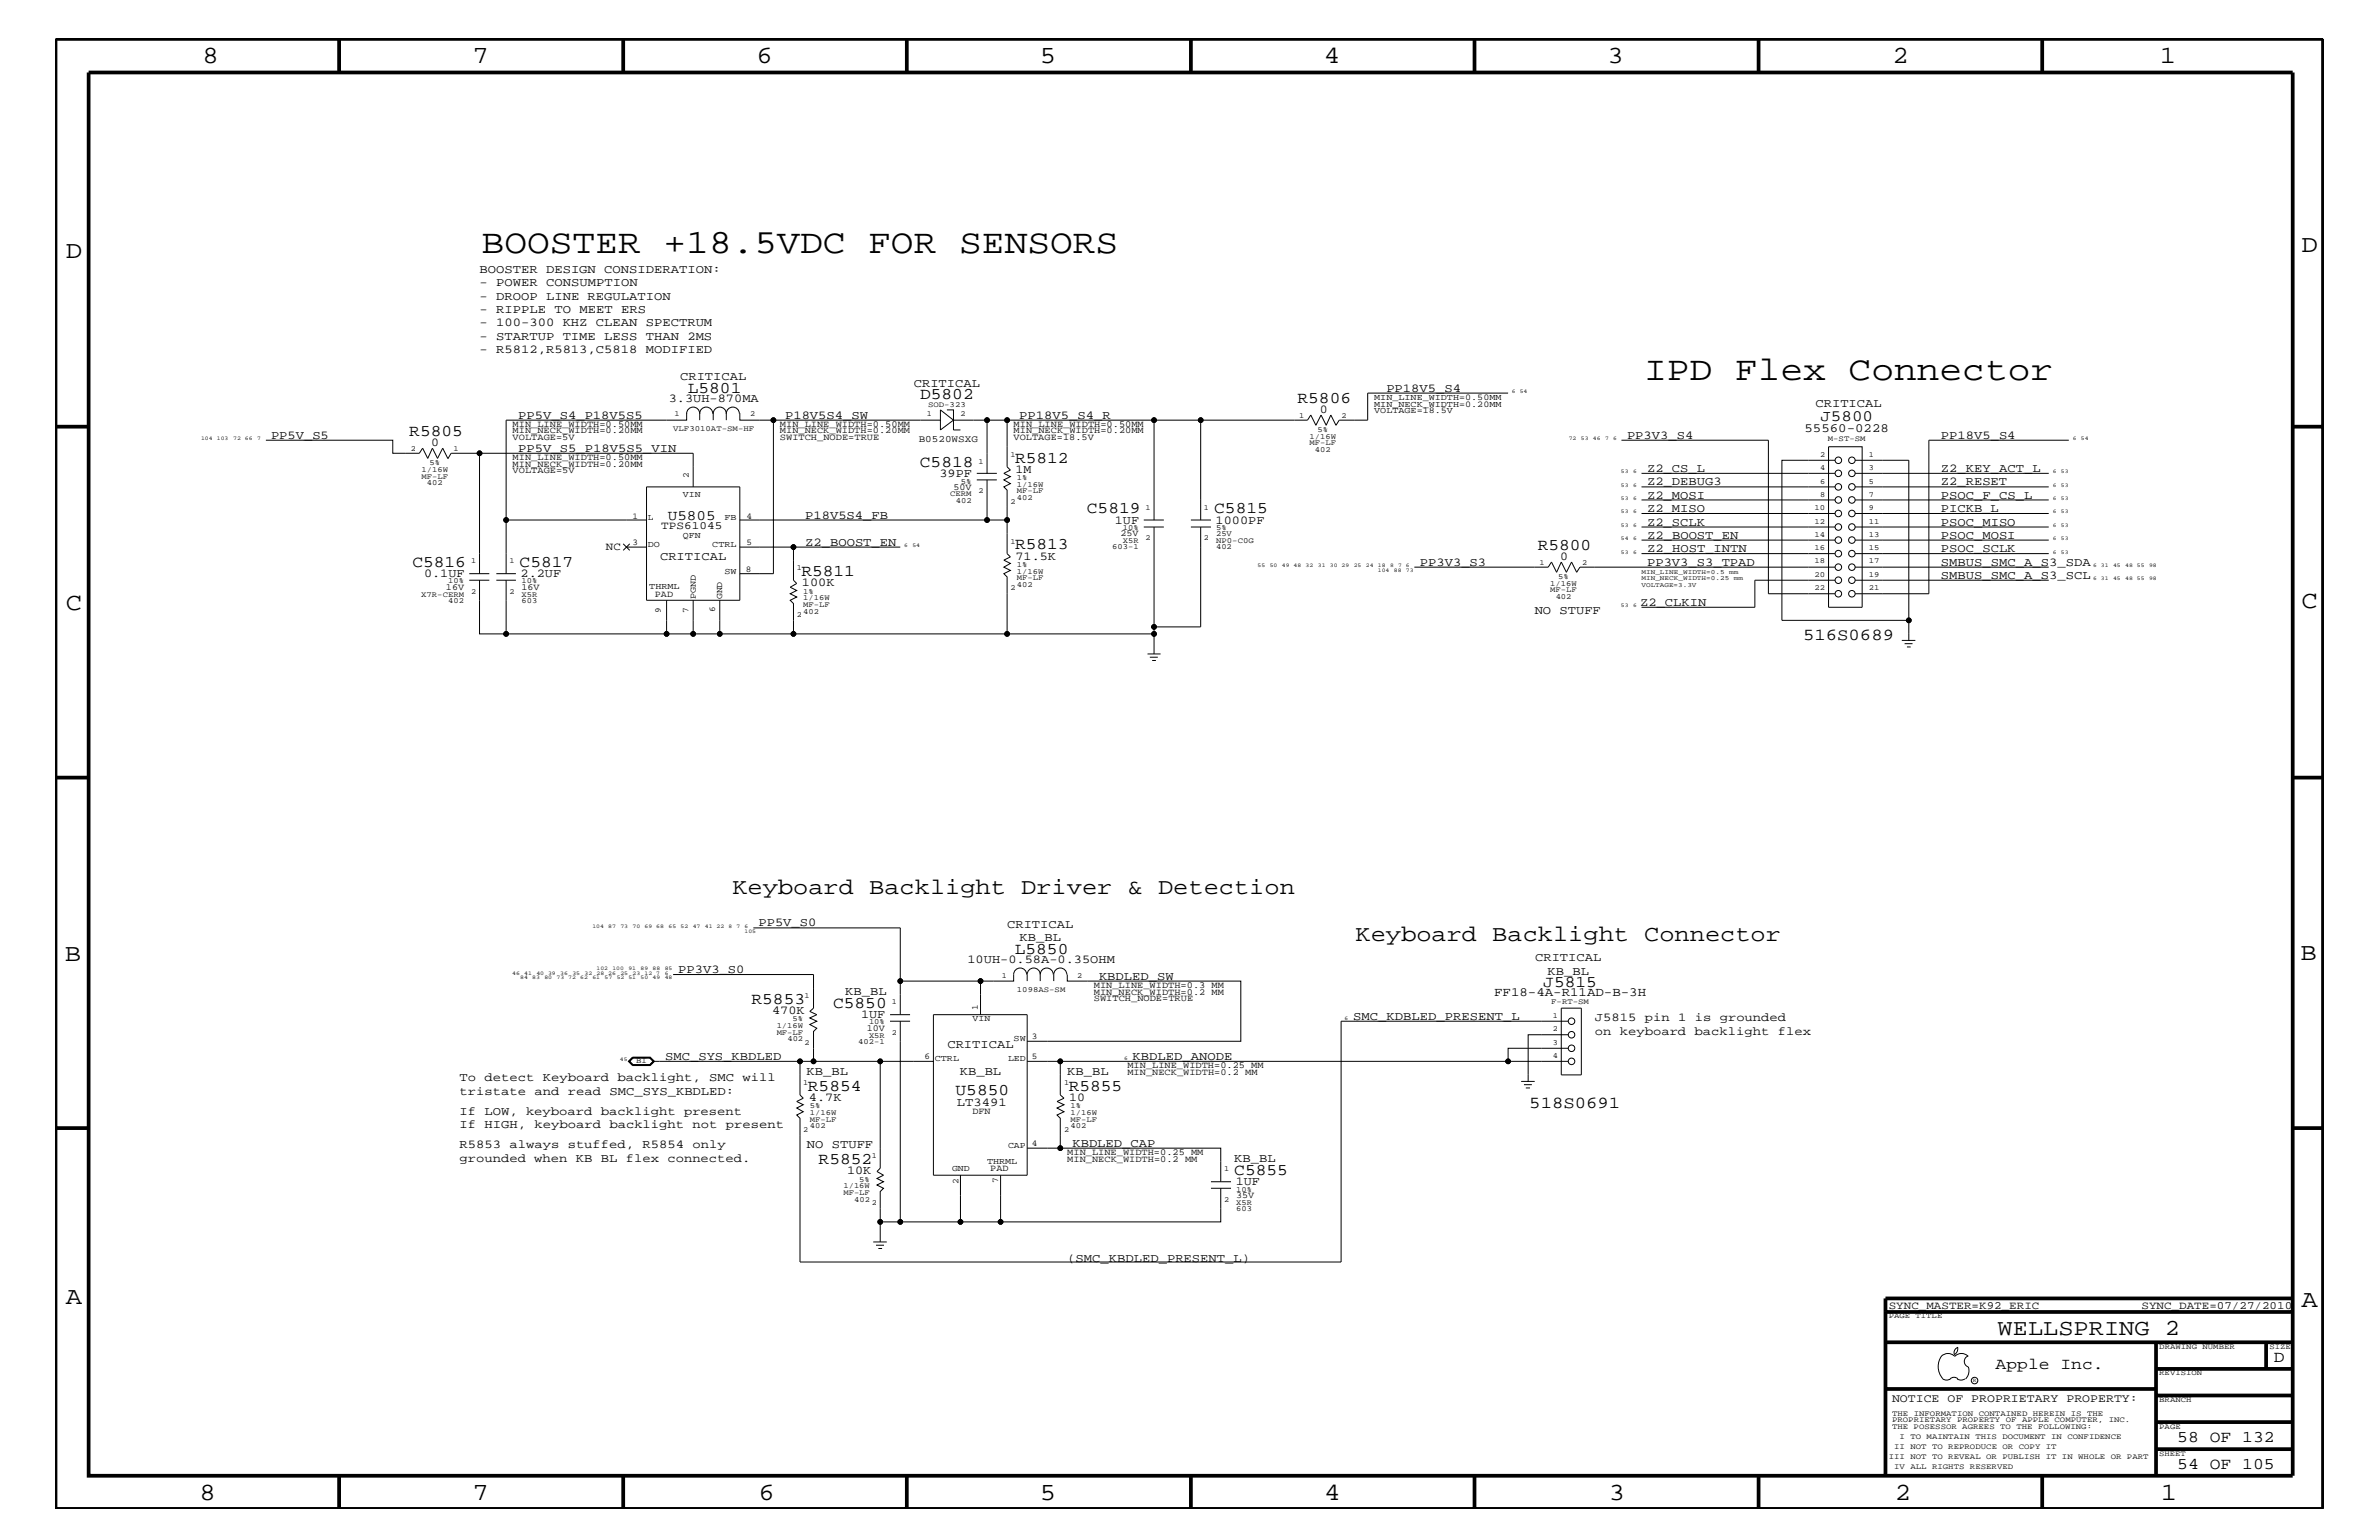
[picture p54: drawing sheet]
<svg xmlns="http://www.w3.org/2000/svg" width="432mm" height="279mm" viewBox="0 0 432 279" stroke-linecap="round" stroke-linejoin="round" font-family="sans-serif">
<defs><g id="words">
<g font-size="6.2">
<text x="87.4" y="45.9">BOOSTER +18.5VDC FOR SENSORS</text>
<text x="298.4" y="68.9">IPD Flex Connector</text>
</g>
<g font-size="4.5">
<text x="36.7" y="11.5">8</text>
<text x="85.8" y="11.5">7</text>
<text x="137.3" y="11.5">6</text>
<text x="188.7" y="11.5">5</text>
<text x="240.3" y="11.5">4</text>
<text x="291.8" y="11.5">3</text>
<text x="343.5" y="11.5">2</text>
<text x="392" y="11.5">1</text>
<text x="11.9" y="46.8">D</text>
<text x="417.7" y="45.7">D</text>
<text x="11.9" y="110.6">C</text>
<text x="417.7" y="110.3">C</text>
<text x="11.8" y="174.3">B</text>
<text x="417.6" y="174.2">B</text>
<text x="11.9" y="236.7">A</text>
<text x="417.7" y="237.1">A</text>
<text x="36.2" y="272.1">8</text>
<text x="85.8" y="272.1">7</text>
<text x="137.7" y="272.1">6</text>
<text x="188.7" y="272.1">5</text>
<text x="240.4" y="272.1">4</text>
<text x="292" y="272.1">3</text>
<text x="343.9" y="272.1">2</text>
<text x="392.2" y="272.1">1</text>
</g>
<g font-size="4.1">
<text x="132.9" y="162.2">Keyboard Backlight Driver &amp; Detection</text>
<text x="246" y="170.7">Keyboard Backlight Connector</text>
<text x="362.6" y="242.3">WELLSPRING 2</text>
</g>
<g font-size="3">
<text x="124.8" y="71.2">L5801</text>
<text x="167" y="72.4">D5802</text>
<text x="235.5" y="73.2">R5806</text>
<text x="74.3" y="79.2">R5805</text>
<text x="184.2" y="83.9">R5812</text>
<text x="167" y="84.7">C5818</text>
<text x="197.3" y="93.2">C5819</text>
<text x="220.4" y="93.2">C5815</text>
<text x="184.2" y="99.7">R5813</text>
<text x="279.1" y="99.9">R5800</text>
<text x="74.8" y="102.9">C5816</text>
<text x="94.3" y="102.9">C5817</text>
<text x="145.5" y="104.6">R5811</text>
<text x="327.3" y="116.2">516S0689</text>
<text x="184.2" y="173.1">L5850</text>
<text x="280.1" y="179">J5815</text>
<text x="136.4" y="182.1">R5853</text>
<text x="151.2" y="182.9">C5850</text>
<text x="146.6" y="197.9">R5854</text>
<text x="194" y="197.9">R5855</text>
<text x="173.4" y="198.7">U5850</text>
<text x="277.6" y="201">518S0691</text>
<text x="148.6" y="211.3">R5852</text>
<text x="224" y="213.2">C5855</text>
<text x="362.2" y="248.4">Apple Inc.</text>
<text x="412.7" y="247.1">D</text>
<text x="395.2" y="261.6">58 OF 132</text>
<text x="395.2" y="266.6">54 OF 105</text>
</g>
<text font-size="2.9" x="330.4" y="76.4">J5800</text>
<text font-size="2.6" x="121.2" y="94.3">U5805</text>
<g font-size="2.3">
<text x="327.5" y="78.3">55560-0228</text>
<text x="271.2" y="180.8">FF18-4A-R11AD-B-3H</text>
</g>
<g font-size="2.2">
<text x="87" y="49.6">BOOSTER DESIGN CONSIDERATION:</text>
<text x="87" y="51.9">- POWER CONSUMPTION</text>
<text x="87" y="56.8">- RIPPLE TO MEET ERS</text>
<text x="87" y="59.2">- 100-300 KHZ CLEAN SPECTRUM</text>
<text x="87" y="54.4">- DROOP LINE REGULATION</text>
<text x="87" y="61.7">- STARTUP TIME LESS THAN 2MS</text>
<text x="87" y="64">- R5812,R5813,C5818 MODIFIED</text>
<text x="123.4" y="68.9">CRITICAL</text>
<text x="165.9" y="70.1">CRITICAL</text>
<text x="251.6" y="71.1">PP18V5_S4</text>
<text x="94.1" y="76">PP5V_S4_P18V5S5</text>
<text x="121.4" y="72.9">3.3UH-870MA</text>
<text x="142.5" y="76">P18V5S4_SW</text>
<text x="185" y="76">PP18V5_S4_R</text>
<text x="239.6" y="74.9">0</text>
<text x="329.5" y="73.8">CRITICAL</text>
<text x="49.2" y="79.6">PP5V_S5</text>
<text x="78.3" y="80.9">0</text>
<text x="94.1" y="82">PP5V_S5_P18V5S5_VIN</text>
<text x="295.3" y="79.6">PP3V3_S4</text>
<text x="352.3" y="79.6">PP18V5_S4</text>
<text x="170.5" y="86.5">39PF</text>
<text x="184.3" y="85.8">1M</text>
<text x="299" y="88.1">Z2_DEBUG3</text>
<text x="299" y="85.6">Z2_CS_L</text>
<text x="352.3" y="85.6">Z2_KEY_ACT_L</text>
<text x="352.3" y="88.1">Z2_RESET</text>
<text x="146.1" y="94.2">P18V5S4_FB</text>
<text x="202.4" y="95">1UF</text>
<text x="220.6" y="95">1000PF</text>
<text x="299" y="90.5">Z2_MOSI</text>
<text x="299" y="95.4">Z2_SCLK</text>
<text x="299" y="92.9">Z2_MISO</text>
<text x="352.3" y="90.5">PSOC_F_CS_L</text>
<text x="352.3" y="95.4">PSOC_MISO</text>
<text x="352.3" y="92.9">PICKB_L</text>
<text x="119.8" y="101.6">CRITICAL</text>
<text x="146.1" y="99">Z2_BOOST_EN</text>
<text x="184.3" y="101.5">71.5K</text>
<text x="283.2" y="101.5">0</text>
<text x="299" y="100.2">Z2_HOST_INTN</text>
<text x="299" y="97.7">Z2_BOOST_EN</text>
<text x="352.3" y="100.2">PSOC_SCLK</text>
<text x="352.3" y="97.7">PSOC_MOSI</text>
<text x="77" y="104.7">0.1UF</text>
<text x="94.5" y="104.7">2.2UF</text>
<text x="145.5" y="106.4">100K</text>
<text x="257.7" y="102.6">PP3V3_S3</text>
<text x="299" y="102.6">PP3V3_S3_TPAD</text>
<text x="352.3" y="105">SMBUS_SMC_A_S3_SCL</text>
<text x="352.3" y="102.6">SMBUS_SMC_A_S3_SDA</text>
<text x="278.6" y="111.4">NO STUFF</text>
<text x="297.7" y="109.9">Z2_CLKIN</text>
<text x="137.7" y="168.1">PP5V_S0</text>
<text x="182.8" y="168.3">CRITICAL</text>
<text x="185" y="170.7">KB_BL</text>
<text x="123.1" y="176.6">PP3V3_S0</text>
<text x="175.6" y="174.8">10UH-0.58A-0.35OHM</text>
<text x="199.5" y="177.7">KBDLED_SW</text>
<text x="278.6" y="174.4">CRITICAL</text>
<text x="280.9" y="176.8">KB_BL</text>
<text x="140.1" y="184">470K</text>
<text x="153.4" y="180.5">KB_BL</text>
<text x="156.3" y="184.7">1UF</text>
<text x="245.6" y="185">SMC_KDBLED_PRESENT_L</text>
<text x="289.5" y="185.3">J5815 pin 1 is grounded</text>
<text x="172" y="190.2">CRITICAL</text>
<text x="289.5" y="187.7">on keyboard backlight flex</text>
<text x="83.4" y="196.2">To detect Keyboard backlight, SMC will</text>
<text x="120.7" y="192.3">SMC_SYS_KBDLED</text>
<text x="146.4" y="195">KB_BL</text>
<text x="174.2" y="195">KB_BL</text>
<text x="193.7" y="195">KB_BL</text>
<text x="205.6" y="192.3">KBDLED_ANODE</text>
<text x="83.4" y="198.7">tristate and read SMC_SYS_KBDLED:</text>
<text x="83.4" y="202.3">If LOW, keyboard backlight present</text>
<text x="146.8" y="199.8">4.7K</text>
<text x="173.7" y="200.6">LT3491</text>
<text x="194.1" y="199.8">10</text>
<text x="83.4" y="208.3">R5853 always stuffed, R5854 only</text>
<text x="83.4" y="204.7">If HIGH, keyboard backlight not present</text>
<text x="146.5" y="208.3">NO STUFF</text>
<text x="194.6" y="208.1">KBDLED_CAP</text>
<text x="83.4" y="210.8">grounded when KB BL flex connected.</text>
<text x="153.8" y="213">10K</text>
<text x="224" y="210.8">KB_BL</text>
<text x="224.3" y="215">1UF</text>
<text x="193.7" y="229">(SMC_KBDLED_PRESENT_L)</text>
</g>
<text font-size="2.1" x="343.4" y="254.4">NOTICE OF PROPRIETARY PROPERTY:</text>
<g font-size="2">
<text x="110" y="99.9">NC</text>
<text x="120" y="96">TPS61045</text>
<text x="342.8" y="237.4">SYNC_MASTER=K92_ERIC</text>
<text x="388.7" y="237.4">SYNC_DATE=07/27/2010</text>
</g>
<text font-size="1.8" x="166.8" y="80.2">B0520WSXG</text>
<g font-size="1.7">
<text x="93" y="77.4">MIN_LINE_WIDTH=0.50MM</text>
<text x="141.6" y="77.4">MIN_LINE_WIDTH=0.50MM</text>
<text x="184" y="77.4">MIN_LINE_WIDTH=0.50MM</text>
<text x="93" y="83.5">MIN_LINE_WIDTH=0.50MM</text>
<text x="93" y="79.9">VOLTAGE=5V</text>
<text x="93" y="78.6">MIN_NECK_WIDTH=0.20MM</text>
<text x="141.6" y="79.9">SWITCH_NODE=TRUE</text>
<text x="141.6" y="78.6">MIN_NECK_WIDTH=0.20MM</text>
<text x="184" y="79.9">VOLTAGE=18.5V</text>
<text x="184" y="78.6">MIN_NECK_WIDTH=0.20MM</text>
<text x="93" y="85.9">VOLTAGE=5V</text>
<text x="93" y="84.7">MIN_NECK_WIDTH=0.20MM</text>
<text x="173.1" y="88.8">50V</text>
<text x="203.4" y="97.3">25V</text>
<text x="80.9" y="107">16V</text>
<text x="94.7" y="107">16V</text>
<text x="118.9" y="108.3">PAD</text>
<text x="198.5" y="179.3">MIN_LINE_WIDTH=0.3 MM</text>
<text x="198.5" y="180.5">MIN_NECK_WIDTH=0.2 MM</text>
<text x="198.5" y="181.6">SWITCH_NODE=TRUE</text>
<text x="157.3" y="187">10V</text>
<text x="204.6" y="195">MIN_NECK_WIDTH=0.2 MM</text>
<text x="204.6" y="193.7">MIN_LINE_WIDTH=0.25 MM</text>
<text x="176.5" y="202.1">DFN</text>
<text x="193.7" y="209.6">MIN_LINE_WIDTH=0.25 MM</text>
<text x="179.7" y="212.5">PAD</text>
<text x="193.7" y="210.8">MIN_NECK_WIDTH=0.2 MM</text>
<text x="224.4" y="217.3">35V</text>
</g>
<g font-size="1.6">
<text x="249.4" y="72.6">MIN_LINE_WIDTH=0.50MM</text>
<text x="249.4" y="73.8">MIN_NECK_WIDTH=0.20MM</text>
<text x="249.4" y="75">VOLTAGE=18.5V</text>
<text x="125.1" y="86.8" transform="rotate(-90 125.1 86.8)">2</text>
<text x="114.8" y="94.2">1</text>
<text x="117.6" y="94.3">L</text>
<text x="124" y="90.2">VIN</text>
<text x="131.5" y="94.3">FB</text>
<text x="135.5" y="94.2">4</text>
<text x="114.8" y="98.8">3</text>
<text x="117.6" y="99.3">DO</text>
<text x="124" y="97.6">QFN</text>
<text x="129.3" y="99.3">CTRL</text>
<text x="135.5" y="98.9">5</text>
<text x="117.9" y="106.9">THRML</text>
<text x="131.5" y="104.1">SW</text>
<text x="135.4" y="103.8">8</text>
<text x="120" y="111.3" transform="rotate(-90 120 111.3)">9</text>
<text x="125" y="111.2" transform="rotate(-90 125 111.2)">7</text>
<text x="126.3" y="108.7" transform="rotate(-90 126.3 108.7)">PGND</text>
<text x="129.8" y="111.1" transform="rotate(-90 129.8 111.1)">6</text>
<text x="131.1" y="108.7" transform="rotate(-90 131.1 108.7)">GND</text>
<text x="176.5" y="185.3">VIN</text>
<text x="177.5" y="183.3" transform="rotate(-90 177.5 183.3)">1</text>
<text x="184" y="188.9">SW</text>
<text x="187.3" y="188.6">3</text>
<text x="167.8" y="192.2">6</text>
<text x="169.7" y="192.6">CTRL</text>
<text x="183" y="192.6">LED</text>
<text x="187.3" y="192.2">5</text>
<text x="183" y="208.3">CAP</text>
<text x="187.3" y="208">4</text>
<text x="172.8" y="212.5">GND</text>
<text x="174" y="214.7" transform="rotate(-90 174 214.7)">2</text>
<text x="179.2" y="211.1">THRML</text>
<text x="181.2" y="214.7" transform="rotate(-90 181.2 214.7)">7</text>
</g>
<g font-size="1.4">
<text x="122.4" y="75.6">1</text>
<text x="136.1" y="75.6">2</text>
<text x="168.2" y="75.6">1</text>
<text x="168.4" y="73.8">SOD-323</text>
<text x="174.3" y="75.6">2</text>
<text x="235.8" y="75.8">1</text>
<text x="243.5" y="75.8">2</text>
<text x="74.6" y="81.9">2</text>
<text x="82.3" y="81.9">1</text>
<text x="122.2" y="78.2">VLF3010AT-SM-HF</text>
<text x="183.4" y="82.8">1</text>
<text x="237.7" y="80.8">MF-LF</text>
<text x="237.7" y="79.6">1/16W</text>
<text x="238.7" y="82">402</text>
<text x="239.1" y="78.3">5%</text>
<text x="330.4" y="82.8">2</text>
<text x="331.8" y="80">M-ST-SM</text>
<text x="339.2" y="82.8">1</text>
<text x="76.5" y="86.9">MF-LF</text>
<text x="76.5" y="85.6">1/16W</text>
<text x="77.5" y="88.1">402</text>
<text x="77.9" y="84.4">5%</text>
<text x="174.4" y="87.7">5%</text>
<text x="177.6" y="84.1">1</text>
<text x="177.6" y="89.5">2</text>
<text x="184.6" y="89.5">MF-LF</text>
<text x="184.6" y="88.3">1/16W</text>
<text x="184.6" y="87.1">1%</text>
<text x="330.4" y="85.3">4</text>
<text x="330.4" y="87.7">6</text>
<text x="339.2" y="85.3">3</text>
<text x="339.2" y="87.7">5</text>
<text x="172.5" y="90">CERM</text>
<text x="173.5" y="91.2">402</text>
<text x="183.4" y="91.4">2</text>
<text x="184.6" y="90.7">402</text>
<text x="207.9" y="92.6">1</text>
<text x="218.5" y="92.6">1</text>
<text x="329.4" y="92.6">10</text>
<text x="329.4" y="95">12</text>
<text x="330.4" y="90.1">8</text>
<text x="339.2" y="90.1">7</text>
<text x="339.2" y="92.6">9</text>
<text x="339.2" y="95">11</text>
<text x="183.4" y="98.7">1</text>
<text x="201.8" y="99.7">603-1</text>
<text x="203.8" y="98.5">X5R</text>
<text x="203.8" y="96.2">10%</text>
<text x="207.9" y="98">2</text>
<text x="218.5" y="98">2</text>
<text x="220.7" y="99.7">402</text>
<text x="220.7" y="98.5">NP0-C0G</text>
<text x="220.7" y="96.2">5%</text>
<text x="220.7" y="97.3">25V</text>
<text x="329.4" y="97.4">14</text>
<text x="329.4" y="99.9">16</text>
<text x="339.2" y="97.4">13</text>
<text x="339.2" y="99.9">15</text>
<text x="81.4" y="105.9">10%</text>
<text x="85.5" y="102.2">1</text>
<text x="85.5" y="107.7">2</text>
<text x="92.5" y="102.2">1</text>
<text x="92.5" y="107.7">2</text>
<text x="94.7" y="105.9">10%</text>
<text x="144.6" y="103.5">1</text>
<text x="145.8" y="107.7">1%</text>
<text x="183.4" y="107.1">2</text>
<text x="184.6" y="105.3">MF-LF</text>
<text x="184.6" y="102.9">1%</text>
<text x="184.6" y="104.1">1/16W</text>
<text x="184.6" y="106.5">402</text>
<text x="279.4" y="102.5">1</text>
<text x="281.4" y="107.5">MF-LF</text>
<text x="281.4" y="106.3">1/16W</text>
<text x="282.8" y="105">5%</text>
<text x="287.2" y="102.5">2</text>
<text x="329.4" y="102.2">18</text>
<text x="329.4" y="104.7">20</text>
<text x="329.4" y="107.1">22</text>
<text x="339.2" y="102.2">17</text>
<text x="339.2" y="104.7">19</text>
<text x="339.2" y="107.1">21</text>
<text x="76.5" y="108.2">X7R-CERM</text>
<text x="81.4" y="109.4">402</text>
<text x="94.7" y="109.4">603</text>
<text x="94.7" y="108.2">X5R</text>
<text x="144.6" y="112">2</text>
<text x="145.8" y="110.2">MF-LF</text>
<text x="145.8" y="108.9">1/16W</text>
<text x="145.8" y="111.4">402</text>
<text x="282.4" y="108.7">402</text>
<text x="181.9" y="177.4">1</text>
<text x="184.6" y="179.9">1098AS-SM</text>
<text x="195.5" y="177.4">2</text>
<text x="143.8" y="185.3">5%</text>
<text x="146" y="181">1</text>
<text x="157.7" y="185.9">10%</text>
<text x="161.9" y="182.2">1</text>
<text x="281.6" y="182.1">F-RT-SM</text>
<text x="281.9" y="184.7">1</text>
<text x="141" y="187.7">MF-LF</text>
<text x="141" y="186.5">1/16W</text>
<text x="142.9" y="188.9">402</text>
<text x="146" y="189.5">2</text>
<text x="155.8" y="189.4">402-1</text>
<text x="157.7" y="188.2">X5R</text>
<text x="161.9" y="187.7">2</text>
<text x="281.9" y="187.1">2</text>
<text x="281.9" y="189.5">3</text>
<text x="281.9" y="192">4</text>
<text x="115.5" y="192.9">BI</text>
<text x="145.8" y="196.8">1</text>
<text x="193.1" y="196.8">1</text>
<text x="147" y="203.5">MF-LF</text>
<text x="147" y="202.3">1/16W</text>
<text x="147" y="201">5%</text>
<text x="194.3" y="203.5">MF-LF</text>
<text x="194.3" y="202.3">1/16W</text>
<text x="194.3" y="201">1%</text>
<text x="145.8" y="205.3">2</text>
<text x="147" y="204.7">402</text>
<text x="193.1" y="205.3">2</text>
<text x="194.3" y="204.7">402</text>
<text x="153.1" y="215.6">1/16W</text>
<text x="156" y="214.4">5%</text>
<text x="158.2" y="210.2">1</text>
<text x="222.2" y="212.5">1</text>
<text x="153.1" y="216.9">MF-LF</text>
<text x="155" y="218">402</text>
<text x="158.2" y="218.6">2</text>
<text x="222.2" y="218">2</text>
<text x="224.4" y="219.7">603</text>
<text x="224.4" y="218.6">X5R</text>
<text x="224.4" y="216.2">10%</text>
<text x="342.8" y="239.2">PAGE TITLE</text>
<text x="391.9" y="244.7">DRAWING NUMBER</text>
<text x="411.9" y="244.7">SIZE</text>
<text x="391.9" y="249.5">REVISION</text>
<text x="343.4" y="256.8">THE INFORMATION CONTAINED HEREIN IS THE</text>
<text x="391.9" y="254.4">BRANCH</text>
<text x="343.4" y="259.3">THE POSESSOR AGREES TO THE FOLLOWING:</text>
<text x="343.4" y="258">PROPRIETARY PROPERTY OF APPLE COMPUTER, INC.</text>
<text x="343.8" y="262.9">II NOT TO REPRODUCE OR COPY IT</text>
<text x="344.8" y="261.1">I TO MAINTAIN THIS DOCUMENT IN CONFIDENCE</text>
<text x="391.9" y="259.3">PAGE</text>
<text x="342.8" y="264.7">III NOT TO REVEAL OR PUBLISH IT IN WHOLE OR PART</text>
<text x="343.8" y="266.6">IV ALL RIGHTS RESERVED</text>
<text x="391.9" y="264.1">SHEET</text>
</g>
<g font-size="1.2">
<text x="297.9" y="106.5">VOLTAGE=3.3V</text>
<text x="297.9" y="105.3">MIN_NECK_WIDTH=0.25</text>
<text x="297.9" y="104.1">MIN_LINE_WIDTH=0.5</text>
<text x="313.9" y="104.1">mm</text>
<text x="314.7" y="105.3">mm</text>
</g>
<g font-size="1">
<text x="274.4" y="71.3">6</text>
<text x="275.8" y="71.3">54</text>
<text x="36.5" y="79.9">104</text>
<text x="39.4" y="79.9">103</text>
<text x="42.3" y="79.9">72 66</text>
<text x="46.7" y="79.9">7</text>
<text x="284.7" y="79.9">72</text>
<text x="286.9" y="79.9">53</text>
<text x="289.1" y="79.9">46</text>
<text x="291.3" y="79.9">7</text>
<text x="292.8" y="79.9">6</text>
<text x="376.3" y="79.9">6</text>
<text x="377.7" y="79.9">54</text>
<text x="294.2" y="88.3">53</text>
<text x="294.2" y="85.9">53</text>
<text x="296.4" y="88.3">6</text>
<text x="296.4" y="85.9">6</text>
<text x="372.6" y="85.9">6</text>
<text x="372.6" y="88.3">6</text>
<text x="374.1" y="85.9">53</text>
<text x="374.1" y="88.3">53</text>
<text x="294.2" y="90.7">53</text>
<text x="294.2" y="95.6">53</text>
<text x="294.2" y="93.2">53</text>
<text x="296.4" y="90.7">6</text>
<text x="296.4" y="95.6">6</text>
<text x="296.4" y="93.2">6</text>
<text x="372.6" y="90.7">6</text>
<text x="372.6" y="95.6">6</text>
<text x="372.6" y="93.2">6</text>
<text x="374.1" y="90.7">53</text>
<text x="374.1" y="95.6">53</text>
<text x="374.1" y="93.2">53</text>
<text x="164.1" y="99.3">6</text>
<text x="165.6" y="99.3">54</text>
<text x="294.2" y="100.4">53</text>
<text x="294.2" y="98">54</text>
<text x="296.4" y="100.4">6</text>
<text x="296.4" y="98">6</text>
<text x="372.6" y="100.4">6</text>
<text x="372.6" y="98">6</text>
<text x="374.1" y="100.4">53</text>
<text x="374.1" y="98">53</text>
<text x="228.3" y="102.9">55</text>
<text x="230.5" y="102.9">50</text>
<text x="232.7" y="102.9">49 48</text>
<text x="237" y="102.9">32</text>
<text x="239.2" y="102.9">31</text>
<text x="241.4" y="102.9">30 29</text>
<text x="245.7" y="102.9">25</text>
<text x="247.9" y="102.9">24</text>
<text x="250.1" y="102.9">18</text>
<text x="250.1" y="103.7">104</text>
<text x="252.3" y="102.9">8</text>
<text x="253" y="103.7">88</text>
<text x="253.7" y="102.9">7</text>
<text x="255.2" y="102.9">6</text>
<text x="255.2" y="103.7">73</text>
<text x="379.9" y="105.3">6</text>
<text x="379.9" y="102.9">6</text>
<text x="381.3" y="105.3">31</text>
<text x="381.3" y="102.9">31</text>
<text x="383.5" y="105.3">45</text>
<text x="383.5" y="102.9">45</text>
<text x="385.7" y="105.3">48 55</text>
<text x="385.7" y="102.9">48 55</text>
<text x="390.1" y="105.3">98</text>
<text x="390.1" y="102.9">98</text>
<text x="294.2" y="110.2">53</text>
<text x="296.4" y="110.2">6</text>
<text x="107.5" y="168.3">104</text>
<text x="110.4" y="168.3">87</text>
<text x="112.6" y="168.3">73</text>
<text x="114.8" y="168.3">70</text>
<text x="117" y="168.3">69 68</text>
<text x="121.3" y="168.3">65</text>
<text x="123.5" y="168.3">52</text>
<text x="125.7" y="168.3">47</text>
<text x="127.9" y="168.3">41 22</text>
<text x="132.2" y="168.3">8</text>
<text x="133.7" y="168.3">7</text>
<text x="135.1" y="168.3">6</text>
<text x="135.1" y="169.2">105</text>
<text x="93" y="176.8">46</text>
<text x="94.4" y="177.7">84</text>
<text x="95.2" y="176.8">41</text>
<text x="96.6" y="177.7">83</text>
<text x="97.4" y="176.8">40 39</text>
<text x="98.8" y="177.7">80</text>
<text x="101" y="177.7">73 72</text>
<text x="101.7" y="176.8">36</text>
<text x="103.9" y="176.8">35</text>
<text x="105.3" y="177.7">62</text>
<text x="106.1" y="176.8">32</text>
<text x="107.5" y="177.7">61</text>
<text x="108.3" y="176">102</text>
<text x="108.3" y="176.8">28 26</text>
<text x="109.7" y="177.7">57</text>
<text x="111.2" y="176">100</text>
<text x="111.9" y="177.7">52 51</text>
<text x="112.6" y="176.8">25</text>
<text x="114" y="176">91</text>
<text x="114.8" y="176.8">23</text>
<text x="116.2" y="177.7">50</text>
<text x="116.2" y="176">89</text>
<text x="117" y="176.8">12 7</text>
<text x="118.4" y="177.7">49</text>
<text x="118.4" y="176">88</text>
<text x="120.6" y="176.8">6</text>
<text x="120.6" y="177.7">48</text>
<text x="120.7" y="176">85</text>
<text x="244" y="185">6</text>
<text x="112.5" y="192.6">45</text>
<text x="204" y="192.3">6</text>
<text x="358.1" y="250.7">R</text>
</g>
</g></defs>
<g fill="none" stroke="#000" stroke-width=".18">
<path d="M48.3 79.9h23v2.3h4.8l.6-.9 .9 1.9 .9-1.9 .9 1.9 .9-1.9 1 1.9M124.6 75v1.2h-32.7v18.1M124.6 75a1.19 1.19 0 0 1 1.2-1.1 1.19 1.19 0 0 1 1.2 1.1 1.19 1.19 0 0 1 1.2-1.1 1.19 1.19 0 0 1 1.2 1.1M127 75v1.2M129.5 75a1.19 1.19 0 0 1 1.1-1.1 1.19 1.19 0 0 1 1.2 1.1 1.19 1.19 0 0 1 1.2-1.1 1.19 1.19 0 0 1 1.2 1.1M129.5 75v1.2M131.8 75v1.2M134.3 75v1.2h6.1v27.9h-6.1M140.4 76.2h30.3M171.9 74.4h1.2v3.6h1.2M173.1 76.2l-2.4-1.8v3.6l2.4-1.8h6.1v9.7M179.2 76.2h30.3"/>
<path d="M182.8 76.2v8.5l.6 .6-1.2 .6 1.2 .6-1.2 .6 1.2 .6-1.2 .6 .6 .6v11.5l.6 .6-1.2 .6 1.2 .6-1.2 .7 1.2 .6-1.2 .6 .6 .6v10.3h26.7v-19.4M217.9 76.2h-8.4v18.1M273.7 71.3h-25.5v4.9h-5.1l-.6 1-.9-1.9-.9 1.9-.9-1.9-1 1.9-.9-1.9-.6 .9h-19.4v18.1M294.3 79.9h26.7v27.8h12.1M375.5 79.9h-25.4v27.8h-13.4M81.3 83.3l.6-1.1h5.1v21.9M87 82.2h38.8v6.1M113.1 98.7l1.2 1.2M113.7 99.3h3.6M114.3 98.7l-1.2 1.2M117.3 94.3h-25.4v9.8M117.3 88.3h17v20.6h-17z"/>
<path d="M134.3 99.3h9.7M163.4 99.3h-19.4v6l.6 .6-1.2 .6 1.2 .6-1.2 .6 1.2 .6-1.2 .6 .6 .6v5.5h38.8M177.3 85.9h3.6M177.3 87.1h3.6M179.2 87.1v7.2h-44.9M179.2 94.3h3.6M207.6 95.6h3.6M207.6 94.3h3.6M216.2 95.6h3.6M216.2 94.3h3.6M217.9 95.6v18.1h-8.4M297.9 93.2h35.2"/>
<path d="M297.9 98h35.2M297.9 95.6h35.2M297.9 90.7h35.2M297.9 88.3h35.2M297.9 85.9h35.2M331.9 81.1h6.1v29.1h-6.1zM333.1 83.5h-9.7v29.1h23.1v3.6M336.7 93.2h35.2M336.7 98h35.2M336.7 95.6h35.2M336.7 90.7h35.2M336.7 88.3h35.2"/>
<path d="M336.7 85.9h35.2M336.7 83.5h9.8v29.1M85.2 105.3h3.6M85.2 104.1h3.6M87 105.3v9.7h4.9M90.1 105.3h3.5M90.1 104.1h3.5M91.9 105.3v9.7h29.1M121 108.9v6.1h4.8M125.8 108.9v6.1h4.8M130.6 108.9v6.1h13.4M208.3 118.6h2.4"/>
<path d="M208.7 119.2h1.4M209.1 119.8h.7M209.5 115v3.6M256.7 102.9h24.3l.6-.9 .9 1.8 .9-1.8 .9 1.8 .9-1.8 1 1.8 .6-.9h46.3M297.9 100.4h35.2M333.1 105.3h-14.6v4.9h-20.6M336.7 105.3h35.2M336.7 102.9h35.2M336.7 100.4h35.2M345.2 116.2h2.4M345.7 116.8h1.4M346.1 117.4h.7"/>
<path d="M122.2 176.8h25.5v6.1l-.7 .6 1.3 .6-1.3 .6 1.3 .6-1.3 .6 1.3 .6-.6 .6v5.5h-2.5M136.7 168.3h26.7v15.8M178 178v6.1M186.4 176.8a1.19 1.19 0 0 0-1.2-1.2 1.19 1.19 0 0 0-1.2 1.2v1.2h-20.6M188.8 176.8a1.19 1.19 0 0 1 1.2-1.2 1.19 1.19 0 0 1 1.2 1.2M188.8 176.8a1.19 1.19 0 0 0-1.2-1.2 1.19 1.19 0 0 0-1.2 1.2v1.2M188.8 176.8v1.2M193.6 176.8a1.19 1.19 0 0 0-1.2-1.2 1.19 1.19 0 0 0-1.1 1.2v1.2M193.7 176.8v1.2h31.5v10.9h-38.8M114.1 192.6l.7-.7h3.1l.8 .7-.8 .6h-3.1zM114.2 192.6l.7-.7h3l.7 .7-.7 .6h-3zM114.8 191.8h3.2l.8 .8-.8 .7h-3.2l-.8-.7z"/>
<path d="M147.7 192.6h21.7M159.8 192.6v19.3l-.6 .6 1.2 .7-1.2 .6 1.2 .6-1.2 .6 1.2 .6-.6 .6v9.1M161.5 184.1h3.7M161.5 185.3h3.7M163.4 185.3v36.4h-3.6M169.4 184.1h17v29.1h-17zM186.4 192.6h6v6.1l.7 .5-1.2 .6 1.2 .6-1.2 .6 1.2 .7-1.2 .6 .5 .6v5.4h-6M192.4 192.6h81.3M276.1 196.2h2.5M276.6 196.8h1.4M276.9 197.4h.8M283.4 182.9h3.6v12.1h-3.6z"/>
<path d="M284.6 185.3h-41.2v43.7h-98.2v-26.1l-.6-.6 1.2-.6-1.2-.7 1.2-.6-1.2-.6 1.2-.6-.6-.5v-6.1h-26.7l-.6-.6h-3l-.6 .6 .6 .6h3l.6-.6M284.6 187.7h-7.2v8.5M284.6 190.2h-10.9v2.4h10.9M174.3 213.2v8.5h-10.9M181.6 213.2v8.5h-7.3M192.4 208.3h29.2v6.1M219.8 215.6h3.6M219.8 214.4h3.6M221.6 215.6v6.1h-40M158.5 225.3h2.5M159 225.9h1.4M159.4 226.5h.7"/>
<path d="M352.3 246.1a1.69 1.69 0 0 1 2.5 0 1.72 1.72 0 0 1 2.4 0M352.4 246a3.2 3.2 0 0 0 .4 4.3l.8 .1 .4-.2M354 250.2l.7-.3 .7 .3M355.2 250.2l.7 .2 .7-.2M355.3 244.4v.3a1.18 1.18 0 0 1-.6 1.1M355.4 244.4a.99 .99 0 0 0-.6 1.4M357.2 246a1.04 1.04 0 0 0-.7 1 1.04 1.04 0 0 0 .7 1M357.3 248l.1 .7a2.11 2.11 0 0 1-.6 1.5"/>
<circle cx="140.4" cy="76.2" r=".42"/>
<circle cx="179.2" cy="76.2" r=".42"/>
<circle cx="182.8" cy="76.2" r=".42"/>
<circle cx="209.5" cy="76.2" r=".42"/>
<circle cx="217.9" cy="76.2" r=".42"/>
<circle cx="87" cy="82.2" r=".42"/>
<circle cx="91.9" cy="94.3" r=".42"/>
<circle cx="144" cy="99.3" r=".42"/>
<circle cx="179.2" cy="94.3" r=".42"/>
<circle cx="182.8" cy="94.3" r=".42"/>
<circle cx="333.7" cy="83.5" r=".59"/>
<circle cx="333.7" cy="90.7" r=".59"/>
<circle cx="333.7" cy="98" r=".59"/>
<circle cx="333.7" cy="85.9" r=".59"/>
<circle cx="333.7" cy="93.2" r=".59"/>
<circle cx="333.7" cy="95.6" r=".59"/>
<circle cx="333.7" cy="88.3" r=".59"/>
<circle cx="336.1" cy="83.5" r=".59"/>
<circle cx="336.1" cy="90.7" r=".59"/>
<circle cx="336.1" cy="98" r=".59"/>
<circle cx="336.1" cy="95.6" r=".59"/>
<circle cx="336.1" cy="93.2" r=".59"/>
<circle cx="336.1" cy="85.9" r=".59"/>
<circle cx="336.1" cy="88.3" r=".59"/>
<circle cx="91.9" cy="115" r=".42"/>
<circle cx="121" cy="115" r=".42"/>
<circle cx="125.8" cy="115" r=".42"/>
<circle cx="130.6" cy="115" r=".42"/>
<circle cx="144" cy="115" r=".42"/>
<circle cx="182.8" cy="115" r=".42"/>
<circle cx="209.5" cy="113.7" r=".42"/>
<circle cx="209.5" cy="115" r=".42"/>
<circle cx="333.7" cy="100.4" r=".59"/>
<circle cx="333.7" cy="107.7" r=".59"/>
<circle cx="333.7" cy="102.9" r=".59"/>
<circle cx="333.7" cy="105.3" r=".59"/>
<circle cx="336.1" cy="107.7" r=".59"/>
<circle cx="336.1" cy="100.4" r=".59"/>
<circle cx="336.1" cy="102.9" r=".59"/>
<circle cx="336.1" cy="105.3" r=".59"/>
<circle cx="346.5" cy="112.6" r=".42"/>
<circle cx="163.4" cy="178" r=".42"/>
<circle cx="178" cy="178" r=".42"/>
<circle cx="145.2" cy="192.6" r=".42"/>
<circle cx="147.7" cy="192.6" r=".42"/>
<circle cx="159.8" cy="192.6" r=".42"/>
<circle cx="192.4" cy="192.6" r=".42"/>
<circle cx="273.7" cy="192.6" r=".42"/>
<circle cx="285.2" cy="185.3" r=".59"/>
<circle cx="285.2" cy="190.2" r=".59"/>
<circle cx="285.2" cy="187.7" r=".59"/>
<circle cx="285.2" cy="192.6" r=".59"/>
<circle cx="192.4" cy="208.3" r=".42"/>
<circle cx="159.8" cy="221.7" r=".42"/>
<circle cx="163.4" cy="221.7" r=".42"/>
<circle cx="174.3" cy="221.7" r=".42"/>
<circle cx="181.6" cy="221.7" r=".42"/>
<circle cx="358.4" cy="250.5" r=".59"/>
</g>
<g fill="none" stroke="#000" stroke-width=".68" stroke-linecap="butt">
<path d="M10.1 7.1h411.5v266.7h-411.5zM16.1 13.2h400v254.5h-400zM61.6 7.1v6.1M113.1 7.1v6.1M164.6 7.1v6.1M216.2 7.1v6.1M267.6 7.1v6.1M319.2 7.1v6.1M370.7 7.1v6.1M10.1 77.4h6M416.1 77.4h5.5M10.1 141.1h6"/>
<path d="M416.1 141.1h5.5M10.1 204.7h6M416.1 204.7h5.5M342.2 238h73.9M416.1 235.6h-73.9v32.1M342.2 243.5h73.9M342.2 252h49.1M391.3 243.5v24.2M391.3 258h24.8M391.3 253.2h24.8M391.3 248.4h24.8M411.3 243.5v4.9"/>
<path d="M61.6 267.7v6.1M113.1 267.7v6.1M164.6 267.7v6.1M216.2 268v5.8M267.6 267.7v6.1M319.2 267.7v6.1M370.7 267.7v6.1M391.3 262.9h24.8"/>
</g>
<g fill="#000">
<circle cx="140.4" cy="76.2" r=".42"/>
<circle cx="179.2" cy="76.2" r=".42"/>
<circle cx="182.8" cy="76.2" r=".42"/>
<circle cx="209.5" cy="76.2" r=".42"/>
<circle cx="217.9" cy="76.2" r=".42"/>
<circle cx="87" cy="82.2" r=".42"/>
<circle cx="91.9" cy="94.3" r=".42"/>
<circle cx="144" cy="99.3" r=".42"/>
<circle cx="179.2" cy="94.3" r=".42"/>
<circle cx="182.8" cy="94.3" r=".42"/>
<circle cx="91.9" cy="115" r=".42"/>
<circle cx="121" cy="115" r=".42"/>
<circle cx="125.8" cy="115" r=".42"/>
<circle cx="130.6" cy="115" r=".42"/>
<circle cx="144" cy="115" r=".42"/>
<circle cx="182.8" cy="115" r=".42"/>
<circle cx="209.5" cy="113.7" r=".42"/>
<circle cx="209.5" cy="115" r=".42"/>
<circle cx="346.5" cy="112.6" r=".42"/>
<circle cx="163.4" cy="178" r=".42"/>
<circle cx="178" cy="178" r=".42"/>
<circle cx="145.2" cy="192.6" r=".42"/>
<circle cx="147.7" cy="192.6" r=".42"/>
<circle cx="159.8" cy="192.6" r=".42"/>
<circle cx="192.4" cy="192.6" r=".42"/>
<circle cx="273.7" cy="192.6" r=".42"/>
<circle cx="192.4" cy="208.3" r=".42"/>
<circle cx="159.8" cy="221.7" r=".42"/>
<circle cx="163.4" cy="221.7" r=".42"/>
<circle cx="174.3" cy="221.7" r=".42"/>
<circle cx="181.6" cy="221.7" r=".42"/>
</g>
<use href="#words"/>
</svg>
